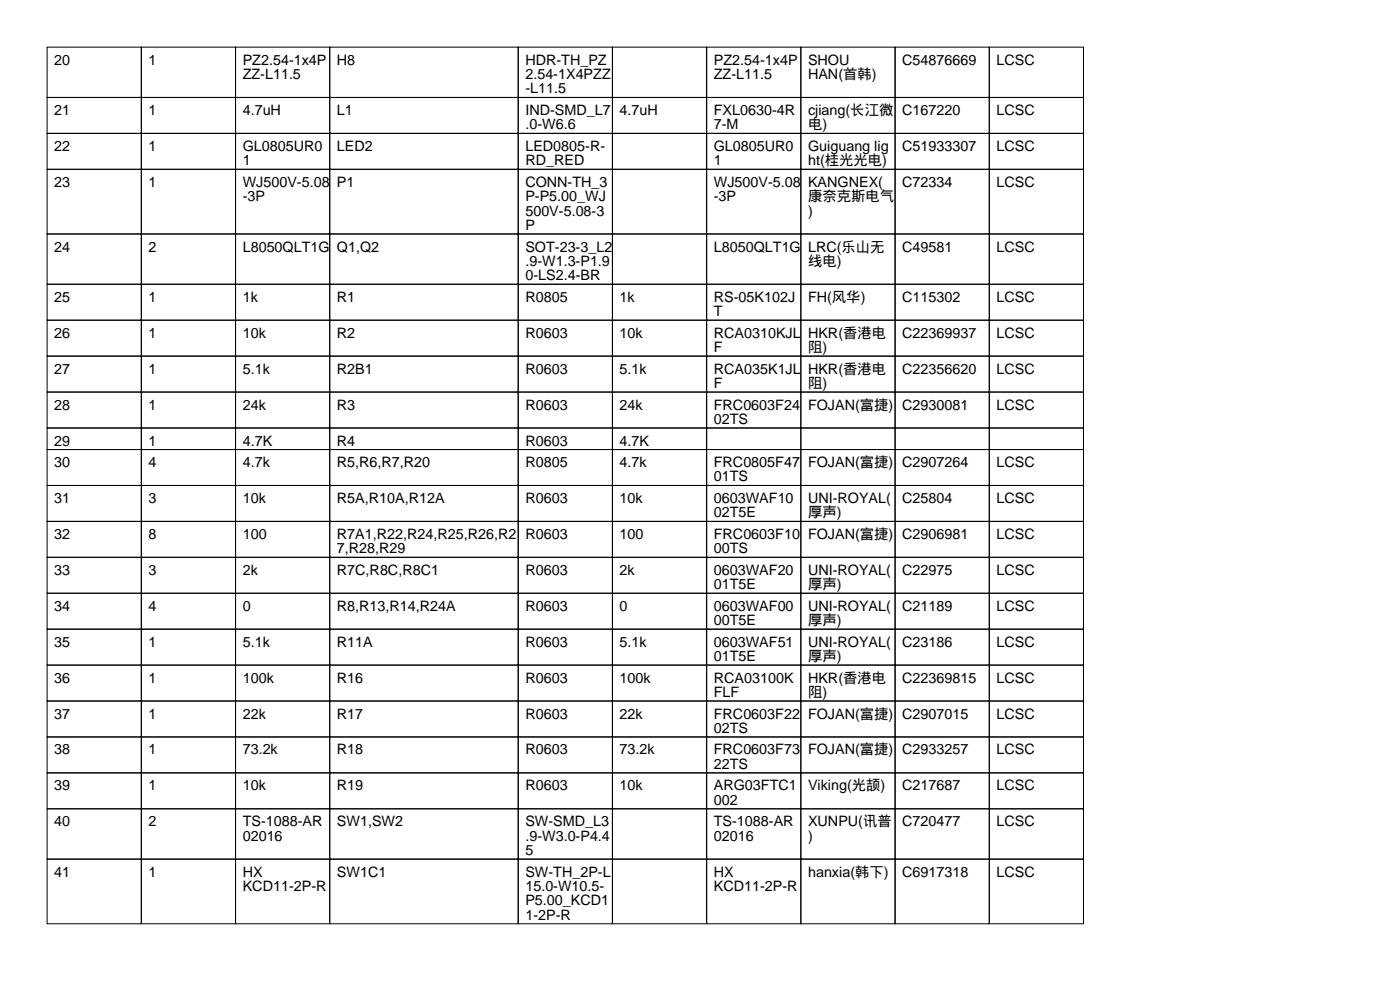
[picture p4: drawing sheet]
<svg xmlns="http://www.w3.org/2000/svg" width="297mm" height="210mm" viewBox="0 0 297 210" stroke-linecap="round" stroke-linejoin="round" font-family="sans-serif">
<defs><g id="words">
<g font-size="3">
<text x="11.5" y="13.7">20</text>
<text x="31.5" y="13.7">1</text>
<text x="51.5" y="13.7">PZ2.54-1x4P</text>
<text x="51.5" y="16.8">ZZ-L11.5</text>
<text x="71.5" y="13.7">H8</text>
<text x="111.5" y="13.7">HDR-TH_PZ</text>
<text x="111.5" y="16.8">2.54-1X4PZZ</text>
<text x="151.5" y="13.7">PZ2.54-1x4P</text>
<text x="151.5" y="16.8">ZZ-L11.5</text>
<text x="171.5" y="13.7">SHOU</text>
<text x="171.5" y="16.8">HAN(首韩)</text>
<text x="191.5" y="13.7">C54876669</text>
<text x="211.5" y="13.7">LCSC</text>
<text x="111.5" y="19.8">-L11.5</text>
<text x="11.5" y="24.4">21</text>
<text x="31.5" y="24.4">1</text>
<text x="51.5" y="24.4">4.7uH</text>
<text x="71.5" y="24.4">L1</text>
<text x="111.5" y="24.4">IND-SMD_L7</text>
<text x="111.5" y="27.4">.0-W6.6</text>
<text x="131.5" y="24.4">4.7uH</text>
<text x="151.5" y="24.4">FXL0630-4R</text>
<text x="151.5" y="27.4">7-M</text>
<text x="171.5" y="24.4">cjiang(长江微</text>
<text x="171.5" y="27.4">电)</text>
<text x="191.5" y="24.4">C167220</text>
<text x="211.5" y="24.4">LCSC</text>
<text x="11.5" y="32">22</text>
<text x="31.5" y="32">1</text>
<text x="51.5" y="32">GL0805UR0</text>
<text x="51.5" y="35.1">1</text>
<text x="71.5" y="32">LED2</text>
<text x="111.5" y="32">LED0805-R-</text>
<text x="111.5" y="35.1">RD_RED</text>
<text x="151.5" y="32">GL0805UR0</text>
<text x="151.5" y="35.1">1</text>
<text x="171.5" y="32">Guiguang lig</text>
<text x="171.5" y="35.1">ht(桂光光电)</text>
<text x="191.5" y="32">C51933307</text>
<text x="211.5" y="32">LCSC</text>
<text x="11.5" y="39.6">23</text>
<text x="31.5" y="39.6">1</text>
<text x="51.5" y="39.6">WJ500V-5.08</text>
<text x="71.5" y="39.6">P1</text>
<text x="111.5" y="39.6">CONN-TH_3</text>
<text x="151.5" y="39.6">WJ500V-5.08</text>
<text x="171.5" y="39.6">KANGNEX(</text>
<text x="191.5" y="39.6">C72334</text>
<text x="211.5" y="39.6">LCSC</text>
<text x="51.5" y="42.7">-3P</text>
<text x="111.5" y="42.7">P-P5.00_WJ</text>
<text x="111.5" y="45.7">500V-5.08-3</text>
<text x="151.5" y="42.7">-3P</text>
<text x="171.5" y="42.7">康奈克斯电气</text>
<text x="171.5" y="45.7">)</text>
<text x="11.5" y="53.3">24</text>
<text x="31.5" y="53.3">2</text>
<text x="51.5" y="53.3">L8050QLT1G</text>
<text x="71.5" y="53.3">Q1,Q2</text>
<text x="111.5" y="48.8">P</text>
<text x="111.5" y="53.3">SOT-23-3_L2</text>
<text x="151.5" y="53.3">L8050QLT1G</text>
<text x="171.5" y="53.3">LRC(乐山无</text>
<text x="191.5" y="53.3">C49581</text>
<text x="211.5" y="53.3">LCSC</text>
<text x="111.5" y="56.4">.9-W1.3-P1.9</text>
<text x="111.5" y="59.4">0-LS2.4-BR</text>
<text x="171.5" y="56.4">线电)</text>
<text x="11.5" y="64">25</text>
<text x="31.5" y="64">1</text>
<text x="51.5" y="64">1k</text>
<text x="71.5" y="64">R1</text>
<text x="111.5" y="64">R0805</text>
<text x="131.5" y="64">1k</text>
<text x="151.5" y="64">RS-05K102J</text>
<text x="171.5" y="64">FH(风华)</text>
<text x="191.5" y="64">C115302</text>
<text x="211.5" y="64">LCSC</text>
<text x="11.5" y="71.6">26</text>
<text x="31.5" y="71.6">1</text>
<text x="51.5" y="71.6">10k</text>
<text x="71.5" y="71.6">R2</text>
<text x="111.5" y="71.6">R0603</text>
<text x="131.5" y="71.6">10k</text>
<text x="151.5" y="67.1">T</text>
<text x="151.5" y="71.6">RCA0310KJL</text>
<text x="171.5" y="71.6">HKR(香港电</text>
<text x="191.5" y="71.6">C22369937</text>
<text x="211.5" y="71.6">LCSC</text>
<text x="151.5" y="74.7">F</text>
<text x="171.5" y="74.7">阻)</text>
<text x="11.5" y="79.3">27</text>
<text x="31.5" y="79.3">1</text>
<text x="51.5" y="79.3">5.1k</text>
<text x="71.5" y="79.3">R2B1</text>
<text x="111.5" y="79.3">R0603</text>
<text x="131.5" y="79.3">5.1k</text>
<text x="151.5" y="79.3">RCA035K1JL</text>
<text x="151.5" y="82.3">F</text>
<text x="171.5" y="79.3">HKR(香港电</text>
<text x="171.5" y="82.3">阻)</text>
<text x="191.5" y="79.3">C22356620</text>
<text x="211.5" y="79.3">LCSC</text>
<text x="11.5" y="86.9">28</text>
<text x="31.5" y="86.9">1</text>
<text x="51.5" y="86.9">24k</text>
<text x="71.5" y="86.9">R3</text>
<text x="111.5" y="86.9">R0603</text>
<text x="131.5" y="86.9">24k</text>
<text x="151.5" y="86.9">FRC0603F24</text>
<text x="151.5" y="89.9">02TS</text>
<text x="171.5" y="86.9">FOJAN(富捷)</text>
<text x="191.5" y="86.9">C2930081</text>
<text x="211.5" y="86.9">LCSC</text>
<text x="11.5" y="94.5">29</text>
<text x="31.5" y="94.5">1</text>
<text x="51.5" y="94.5">4.7K</text>
<text x="71.5" y="94.5">R4</text>
<text x="111.5" y="94.5">R0603</text>
<text x="131.5" y="94.5">4.7K</text>
<text x="11.5" y="99.1">30</text>
<text x="31.5" y="99.1">4</text>
<text x="51.5" y="99.1">4.7k</text>
<text x="71.5" y="99.1">R5,R6,R7,R20</text>
<text x="111.5" y="99.1">R0805</text>
<text x="131.5" y="99.1">4.7k</text>
<text x="151.5" y="99.1">FRC0805F47</text>
<text x="171.5" y="99.1">FOJAN(富捷)</text>
<text x="191.5" y="99.1">C2907264</text>
<text x="211.5" y="99.1">LCSC</text>
<text x="11.5" y="106.7">31</text>
<text x="31.5" y="106.7">3</text>
<text x="51.5" y="106.7">10k</text>
<text x="71.5" y="106.7">R5A,R10A,R12A</text>
<text x="111.5" y="106.7">R0603</text>
<text x="131.5" y="106.7">10k</text>
<text x="151.5" y="102.1">01TS</text>
<text x="151.5" y="106.7">0603WAF10</text>
<text x="171.5" y="106.7">UNI-ROYAL(</text>
<text x="191.5" y="106.7">C25804</text>
<text x="211.5" y="106.7">LCSC</text>
<text x="151.5" y="109.7">02T5E</text>
<text x="171.5" y="109.7">厚声)</text>
<text x="11.5" y="114.3">32</text>
<text x="31.5" y="114.3">8</text>
<text x="51.5" y="114.3">100</text>
<text x="71.5" y="114.3">R7A1,R22,R24,R25,R26,R2</text>
<text x="71.5" y="117.4">7,R28,R29</text>
<text x="111.5" y="114.3">R0603</text>
<text x="131.5" y="114.3">100</text>
<text x="151.5" y="114.3">FRC0603F10</text>
<text x="151.5" y="117.4">00TS</text>
<text x="171.5" y="114.3">FOJAN(富捷)</text>
<text x="191.5" y="114.3">C2906981</text>
<text x="211.5" y="114.3">LCSC</text>
<text x="11.5" y="121.9">33</text>
<text x="31.5" y="121.9">3</text>
<text x="51.5" y="121.9">2k</text>
<text x="71.5" y="121.9">R7C,R8C,R8C1</text>
<text x="111.5" y="121.9">R0603</text>
<text x="131.5" y="121.9">2k</text>
<text x="151.5" y="121.9">0603WAF20</text>
<text x="151.5" y="125">01T5E</text>
<text x="171.5" y="121.9">UNI-ROYAL(</text>
<text x="171.5" y="125">厚声)</text>
<text x="191.5" y="121.9">C22975</text>
<text x="211.5" y="121.9">LCSC</text>
<text x="11.5" y="129.5">34</text>
<text x="31.5" y="129.5">4</text>
<text x="51.5" y="129.5">0</text>
<text x="71.5" y="129.5">R8,R13,R14,R24A</text>
<text x="111.5" y="129.5">R0603</text>
<text x="131.5" y="129.5">0</text>
<text x="151.5" y="129.5">0603WAF00</text>
<text x="171.5" y="129.5">UNI-ROYAL(</text>
<text x="191.5" y="129.5">C21189</text>
<text x="211.5" y="129.5">LCSC</text>
<text x="11.5" y="137.2">35</text>
<text x="31.5" y="137.2">1</text>
<text x="51.5" y="137.2">5.1k</text>
<text x="71.5" y="137.2">R11A</text>
<text x="111.5" y="137.2">R0603</text>
<text x="131.5" y="137.2">5.1k</text>
<text x="151.5" y="132.6">00T5E</text>
<text x="151.5" y="137.2">0603WAF51</text>
<text x="171.5" y="132.6">厚声)</text>
<text x="171.5" y="137.2">UNI-ROYAL(</text>
<text x="191.5" y="137.2">C23186</text>
<text x="211.5" y="137.2">LCSC</text>
<text x="151.5" y="140.2">01T5E</text>
<text x="171.5" y="140.2">厚声)</text>
<text x="11.5" y="144.8">36</text>
<text x="31.5" y="144.8">1</text>
<text x="51.5" y="144.8">100k</text>
<text x="71.5" y="144.8">R16</text>
<text x="111.5" y="144.8">R0603</text>
<text x="131.5" y="144.8">100k</text>
<text x="151.5" y="144.8">RCA03100K</text>
<text x="151.5" y="147.8">FLF</text>
<text x="171.5" y="144.8">HKR(香港电</text>
<text x="171.5" y="147.8">阻)</text>
<text x="191.5" y="144.8">C22369815</text>
<text x="211.5" y="144.8">LCSC</text>
<text x="11.5" y="152.4">37</text>
<text x="31.5" y="152.4">1</text>
<text x="51.5" y="152.4">22k</text>
<text x="71.5" y="152.4">R17</text>
<text x="111.5" y="152.4">R0603</text>
<text x="131.5" y="152.4">22k</text>
<text x="151.5" y="152.4">FRC0603F22</text>
<text x="151.5" y="155.5">02TS</text>
<text x="171.5" y="152.4">FOJAN(富捷)</text>
<text x="191.5" y="152.4">C2907015</text>
<text x="211.5" y="152.4">LCSC</text>
<text x="11.5" y="160">38</text>
<text x="31.5" y="160">1</text>
<text x="51.5" y="160">73.2k</text>
<text x="71.5" y="160">R18</text>
<text x="111.5" y="160">R0603</text>
<text x="131.5" y="160">73.2k</text>
<text x="151.5" y="160">FRC0603F73</text>
<text x="171.5" y="160">FOJAN(富捷)</text>
<text x="191.5" y="160">C2933257</text>
<text x="211.5" y="160">LCSC</text>
<text x="11.5" y="167.6">39</text>
<text x="31.5" y="167.6">1</text>
<text x="51.5" y="167.6">10k</text>
<text x="71.5" y="167.6">R19</text>
<text x="111.5" y="167.6">R0603</text>
<text x="131.5" y="167.6">10k</text>
<text x="151.5" y="163.1">22TS</text>
<text x="151.5" y="167.6">ARG03FTC1</text>
<text x="171.5" y="167.6">Viking(光颉)</text>
<text x="191.5" y="167.6">C217687</text>
<text x="211.5" y="167.6">LCSC</text>
<text x="151.5" y="170.7">002</text>
<text x="11.5" y="175.3">40</text>
<text x="31.5" y="175.3">2</text>
<text x="51.5" y="175.3">TS-1088-AR</text>
<text x="51.5" y="178.3">02016</text>
<text x="71.5" y="175.3">SW1,SW2</text>
<text x="111.5" y="175.3">SW-SMD_L3</text>
<text x="111.5" y="178.3">.9-W3.0-P4.4</text>
<text x="151.5" y="175.3">TS-1088-AR</text>
<text x="151.5" y="178.3">02016</text>
<text x="171.5" y="175.3">XUNPU(讯普</text>
<text x="171.5" y="178.3">)</text>
<text x="191.5" y="175.3">C720477</text>
<text x="211.5" y="175.3">LCSC</text>
<text x="11.5" y="185.9">41</text>
<text x="31.5" y="185.9">1</text>
<text x="51.5" y="185.9">HX</text>
<text x="71.5" y="185.9">SW1C1</text>
<text x="111.5" y="181.4">5</text>
<text x="111.5" y="185.9">SW-TH_2P-L</text>
<text x="151.5" y="185.9">HX</text>
<text x="171.5" y="185.9">hanxia(韩下)</text>
<text x="191.5" y="185.9">C6917318</text>
<text x="211.5" y="185.9">LCSC</text>
<text x="51.5" y="189">KCD11-2P-R</text>
<text x="111.5" y="189">15.0-W10.5-</text>
<text x="151.5" y="189">KCD11-2P-R</text>
<text x="111.5" y="192">P5.00_KCD1</text>
<text x="111.5" y="195.1">1-2P-R</text>
</g>
</g></defs>
<g fill="none" stroke="#000" stroke-width=".21">
<path d="M10 10h20v10.7h-20zM30 10h20v10.7h-20zM50 10h20v10.7h-20zM70 10h40v10.7h-40zM110 10h20v10.7h-20zM130 10h20v10.7h-20zM150 10h20v10.7h-20zM170 10h20v10.7h-20zM190 10h20v10.7h-20zM210 10h20v10.7h-20zM10 20.7h20v7.6h-20zM10 28.3h20v7.6h-20z"/>
<path d="M10 35.9h20v13.7h-20zM30 20.7h20v7.6h-20zM30 28.3h20v7.6h-20zM30 35.9h20v13.7h-20zM50 20.7h20v7.6h-20zM50 28.3h20v7.6h-20zM50 35.9h20v13.7h-20zM70 20.7h40v7.6h-40zM70 28.3h40v7.6h-40zM70 35.9h40v13.7h-40zM110 20.7h20v7.6h-20zM110 28.3h20v7.6h-20z"/>
<path d="M110 35.9h20v13.7h-20zM130 20.7h20v7.6h-20zM130 28.3h20v7.6h-20zM130 35.9h20v13.7h-20zM150 20.7h20v7.6h-20zM150 28.3h20v7.6h-20zM150 35.9h20v13.7h-20zM170 20.7h20v7.6h-20zM170 28.3h20v7.6h-20zM170 35.9h20v13.7h-20zM190 20.7h20v7.6h-20zM190 28.3h20v7.6h-20z"/>
<path d="M190 35.9h20v13.7h-20zM210 20.7h20v7.6h-20zM210 28.3h20v7.6h-20zM210 35.9h20v13.7h-20zM10 49.6h20v10.7h-20zM30 49.6h20v10.7h-20zM50 49.6h20v10.7h-20zM70 49.6h40v10.7h-40zM110 49.6h20v10.7h-20zM130 49.6h20v10.7h-20zM150 49.6h20v10.7h-20zM170 49.6h20v10.7h-20z"/>
<path d="M190 49.6h20v10.7h-20zM210 49.6h20v10.7h-20zM10 60.3h20v7.6h-20zM10 67.9h20v7.6h-20zM10 75.5h20v7.7h-20zM30 60.3h20v7.6h-20zM30 67.9h20v7.6h-20zM30 75.5h20v7.7h-20zM50 60.3h20v7.6h-20zM50 67.9h20v7.6h-20zM50 75.5h20v7.7h-20zM70 60.3h40v7.6h-40z"/>
<path d="M70 67.9h40v7.6h-40zM70 75.5h40v7.7h-40zM110 60.3h20v7.6h-20zM110 67.9h20v7.6h-20zM110 75.5h20v7.7h-20zM130 60.3h20v7.6h-20zM130 67.9h20v7.6h-20zM130 75.5h20v7.7h-20zM150 60.3h20v7.6h-20zM150 67.9h20v7.6h-20zM150 75.5h20v7.7h-20zM170 60.3h20v7.6h-20z"/>
<path d="M170 67.9h20v7.6h-20zM170 75.5h20v7.7h-20zM190 60.3h20v7.6h-20zM190 67.9h20v7.6h-20zM190 75.5h20v7.7h-20zM210 60.3h20v7.6h-20zM210 67.9h20v7.6h-20zM210 75.5h20v7.7h-20zM10 83.2h20v7.6h-20zM10 90.8h20v4.5h-20zM10 95.3h20v7.7h-20zM30 83.2h20v7.6h-20z"/>
<path d="M30 90.8h20v4.5h-20zM30 95.3h20v7.7h-20zM50 83.2h20v7.6h-20zM50 90.8h20v4.5h-20zM50 95.3h20v7.7h-20zM70 83.2h40v7.6h-40zM70 90.8h40v4.5h-40zM70 95.3h40v7.7h-40zM110 83.2h20v7.6h-20zM110 90.8h20v4.5h-20zM110 95.3h20v7.7h-20zM130 83.2h20v7.6h-20z"/>
<path d="M130 90.8h20v4.5h-20zM130 95.3h20v7.7h-20zM150 83.2h20v7.6h-20zM150 90.8h20v4.5h-20zM150 95.3h20v7.7h-20zM170 83.2h20v7.6h-20zM170 90.8h20v4.5h-20zM170 95.3h20v7.7h-20zM190 83.2h20v7.6h-20zM190 90.8h20v4.5h-20zM190 95.3h20v7.7h-20zM210 83.2h20v7.6h-20z"/>
<path d="M210 90.8h20v4.5h-20zM210 95.3h20v7.7h-20zM10 103h20v7.6h-20zM10 110.6h20v7.6h-20zM10 118.2h20v7.6h-20zM30 103h20v7.6h-20zM30 110.6h20v7.6h-20zM30 118.2h20v7.6h-20zM50 103h20v7.6h-20zM50 110.6h20v7.6h-20zM50 118.2h20v7.6h-20zM70 103h40v7.6h-40z"/>
<path d="M70 110.6h40v7.6h-40zM70 118.2h40v7.6h-40zM110 103h20v7.6h-20zM110 110.6h20v7.6h-20zM110 118.2h20v7.6h-20zM130 103h20v7.6h-20zM130 110.6h20v7.6h-20zM130 118.2h20v7.6h-20zM150 103h20v7.6h-20zM150 110.6h20v7.6h-20zM150 118.2h20v7.6h-20zM170 103h20v7.6h-20z"/>
<path d="M170 110.6h20v7.6h-20zM170 118.2h20v7.6h-20zM190 103h20v7.6h-20zM190 110.6h20v7.6h-20zM190 118.2h20v7.6h-20zM210 103h20v7.6h-20zM210 110.6h20v7.6h-20zM210 118.2h20v7.6h-20zM10 125.8h20v7.6h-20zM10 133.4h20v7.7h-20zM30 125.8h20v7.6h-20zM30 133.4h20v7.7h-20z"/>
<path d="M50 125.8h20v7.6h-20zM50 133.4h20v7.7h-20zM70 125.8h40v7.6h-40zM70 133.4h40v7.7h-40zM110 125.8h20v7.6h-20zM110 133.4h20v7.7h-20zM130 125.8h20v7.6h-20zM130 133.4h20v7.7h-20zM150 125.8h20v7.6h-20zM150 133.4h20v7.7h-20zM170 125.8h20v7.6h-20zM170 133.4h20v7.7h-20z"/>
<path d="M190 125.8h20v7.6h-20zM190 133.4h20v7.7h-20zM210 125.8h20v7.6h-20zM210 133.4h20v7.7h-20zM10 141.1h20v7.6h-20zM10 148.7h20v7.6h-20zM10 156.3h20v7.6h-20zM30 141.1h20v7.6h-20zM30 148.7h20v7.6h-20zM30 156.3h20v7.6h-20zM50 141.1h20v7.6h-20zM50 148.7h20v7.6h-20z"/>
<path d="M50 156.3h20v7.6h-20zM70 141.1h40v7.6h-40zM70 148.7h40v7.6h-40zM70 156.3h40v7.6h-40zM110 141.1h20v7.6h-20zM110 148.7h20v7.6h-20zM110 156.3h20v7.6h-20zM130 141.1h20v7.6h-20zM130 148.7h20v7.6h-20zM130 156.3h20v7.6h-20zM150 141.1h20v7.6h-20zM150 148.7h20v7.6h-20z"/>
<path d="M150 156.3h20v7.6h-20zM170 141.1h20v7.6h-20zM170 148.7h20v7.6h-20zM170 156.3h20v7.6h-20zM190 141.1h20v7.6h-20zM190 148.7h20v7.6h-20zM190 156.3h20v7.6h-20zM210 141.1h20v7.6h-20zM210 148.7h20v7.6h-20zM210 156.3h20v7.6h-20zM10 163.9h20v7.6h-20zM10 171.5h20v10.7h-20z"/>
<path d="M30 163.9h20v7.6h-20zM30 171.5h20v10.7h-20zM50 163.9h20v7.6h-20zM50 171.5h20v10.7h-20zM70 163.9h40v7.6h-40zM70 171.5h40v10.7h-40zM110 163.9h20v7.6h-20zM110 171.5h20v10.7h-20zM130 163.9h20v7.6h-20zM130 171.5h20v10.7h-20zM150 163.9h20v7.6h-20zM150 171.5h20v10.7h-20z"/>
<path d="M170 163.9h20v7.6h-20zM170 171.5h20v10.7h-20zM190 163.9h20v7.6h-20zM190 171.5h20v10.7h-20zM210 163.9h20v7.6h-20zM210 171.5h20v10.7h-20zM10 182.2h20v13.7h-20zM30 182.2h20v13.7h-20zM50 182.2h20v13.7h-20zM70 182.2h40v13.7h-40zM110 182.2h20v13.7h-20zM130 182.2h20v13.7h-20z"/>
<path d="M150 182.2h20v13.7h-20zM170 182.2h20v13.7h-20zM190 182.2h20v13.7h-20zM210 182.2h20v13.7h-20z"/>
</g>
<use href="#words"/>
</svg>
